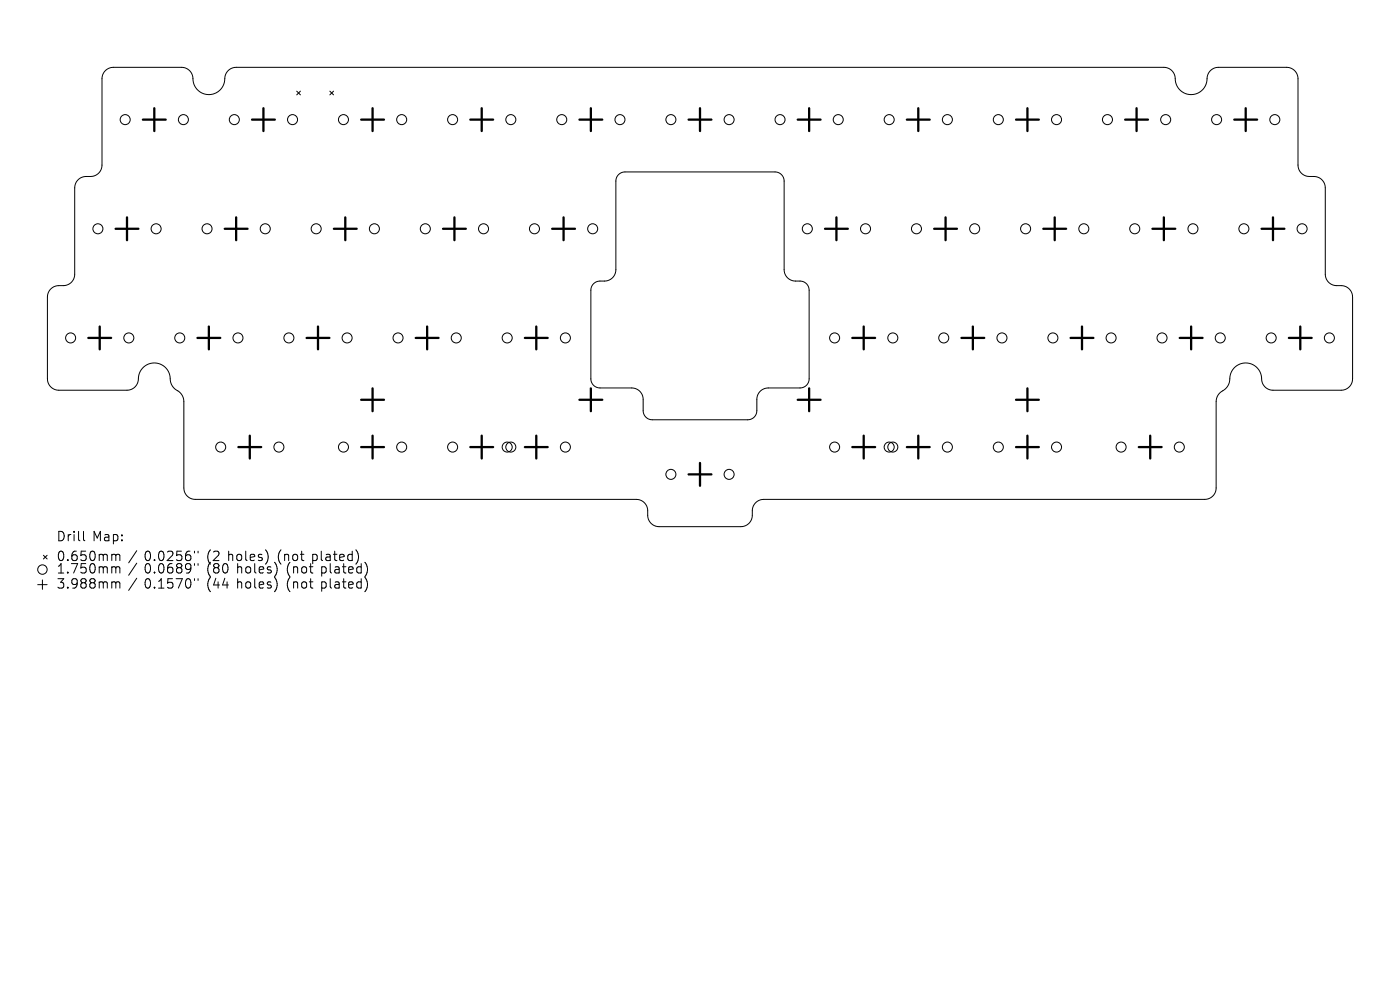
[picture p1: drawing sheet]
<svg xmlns="http://www.w3.org/2000/svg" width="297mm" height="210mm" viewBox="0 0 297 210" stroke-linecap="round" stroke-linejoin="round" font-family="sans-serif">
<defs><g id="words">
<g font-size="2.8">
<text x="12" y="115.2">Drill</text>
<text x="12" y="119.4">0.650mm</text>
<text x="19.6" y="115.2">Map:</text>
<text x="30.6" y="119.4">0.0256&quot;</text>
<text x="43.9" y="119.4">(2</text>
<text x="48.4" y="119.4">holes)</text>
<text x="59.1" y="119.4">(not</text>
<text x="66.5" y="119.4">plated)</text>
<text x="12" y="122.1">1.750mm</text>
<text x="12" y="125.3">3.988mm</text>
<text x="30.6" y="122.1">0.0689&quot;</text>
<text x="30.6" y="125.3">0.1570&quot;</text>
<text x="43.9" y="122.1">(80</text>
<text x="43.9" y="125.3">(44</text>
<text x="50.3" y="122.1">holes)</text>
<text x="50.3" y="125.3">holes)</text>
<text x="61" y="122.1">(not</text>
<text x="61" y="125.3">(not</text>
<text x="68.4" y="122.1">plated)</text>
<text x="68.4" y="125.3">plated)</text>
</g>
</g></defs>
<g fill="none" stroke="#000" stroke-width=".21">
<path d="M22.2 15.1l.8-.6 1-.2h14.9a2.5 2.5 0 0 1 2.1 2.8 3.4 3.4 0 0 0 3.7 2.9 3.4 3.4 0 0 0 3-3.6 2.41 2.41 0 0 1 2.4-2.1h197.1a2.5 2.5 0 0 1 2.1 2.8 3.4 3.4 0 0 0 3.8 2.9 3.4 3.4 0 0 0 3-3.6 2.41 2.41 0 0 1 2.4-2.1h14.8a2.41 2.41 0 0 1 2.1 2.4v18.7a2.64 2.64 0 0 0 3.3 2 2.41 2.41 0 0 1 2.5 2.4v18.7a2.64 2.64 0 0 0 3.3 2.1 2.41 2.41 0 0 1 2.4 2.4v17.7a2.41 2.41 0 0 1-2.4 2.1h-14.8a2.51 2.51 0 0 1-2.1-2.8 3.4 3.4 0 0 0-3.7-3 3.4 3.4 0 0 0-3 3.7 3.5 3.5 0 0 1-2 2.6l-.7 .8-.2 1.1v18.7a2.41 2.41 0 0 1-2.4 2l-93.9 .1a2.64 2.64 0 0 0-2.1 3.3 2.41 2.41 0 0 1-2.4 2.4h-17.7a2.64 2.64 0 0 1-2.1-3.4 2.41 2.41 0 0 0-2.4-2.4h-93.9a2.41 2.41 0 0 1-2.1-2.4v-18.5a3 3 0 0 0-1.9-2.5 3.6 3.6 0 0 1-1.1-2.9 3.4 3.4 0 0 0-3.9-2.6 3.4 3.4 0 0 0-2.8 3.7 2.41 2.41 0 0 1-2.4 2.1h-14.8a2.41 2.41 0 0 1-2-2.4v-17.7a2.64 2.64 0 0 1 3.3-2.1 2.41 2.41 0 0 0 2.4-2.4l.1-18.7a2.64 2.64 0 0 1 3.3-2.1 2.41 2.41 0 0 0 2.4-2.4v-18.3l.3-1zM62.9 19.3l.8 .8M63.7 19.3l-.8 .8M70 19.3l.8 .8M70.8 19.3l-.8 .8M131.2 37l.6-.3 .8-.2h31.8a1.93 1.93 0 0 1 1.9 1.9v18.8a2.62 2.62 0 0 0 3.4 2.4 1.93 1.93 0 0 1 2 2v18.8a1.93 1.93 0 0 1-2 1.9h-6.7a2.41 2.41 0 0 0-2.4 2.4v2.4a1.93 1.93 0 0 1-2 2h-20.2a1.93 1.93 0 0 1-2-2v-2.4a2.41 2.41 0 0 0-2.4-2.4h-6.7a1.93 1.93 0 0 1-2-1.9v-18.8a1.93 1.93 0 0 1 2-2 2.62 2.62 0 0 0 3.4-2.4v-18.8l.1-.6zM9.2 117.8l.8 .8M10 117.8l-.8 .8M17.7 112.7v1.7l.3 .3M24.3 117.6l.3 .3M24.6 117.9v1M24.6 117.9l.3-.3 .4 .1 .1 1.2"/>
<path d="M29 116.8l-1.7 2.6M29 119.5l-1.7 2.5M41.3 116.9v.4M41.3 119.6v.3M42 116.9v.4M42 119.6v.3M56.8 117.5v1.3M75.6 116.7l.5 1.3-.2 1.1M77.5 119.4a2.35 2.35 0 0 1 0 2.8M8 124h2M9 123v2M24.3 120.2l.3 .3"/>
<path d="M24.3 123.4l.3 .3M24.6 120.5v1.1M24.6 123.7v1.1M24.6 120.5l.3-.3 .4 .1 .1 1.3M24.6 123.7l.3-.3 .4 .1 .1 1.3M29 122.7l-1.7 2.5M41.3 122.8v.3M42 122.8v.3M58.7 123.3v1.4M58.8 120.6l-.1 .9M77.5 122.6a2.35 2.35 0 0 1 0 2.8"/>
<circle cx="26.6" cy="25.4" r="1.06"/>
<circle cx="38.9" cy="25.4" r="1.06"/>
<circle cx="49.7" cy="25.4" r="1.06"/>
<circle cx="62.1" cy="25.4" r="1.06"/>
<circle cx="72.9" cy="25.4" r="1.06"/>
<circle cx="85.2" cy="25.4" r="1.06"/>
<circle cx="96" cy="25.4" r="1.06"/>
<circle cx="108.4" cy="25.4" r="1.06"/>
<circle cx="119.2" cy="25.4" r="1.06"/>
<circle cx="131.5" cy="25.4" r="1.06"/>
<circle cx="142.3" cy="25.4" r="1.06"/>
<circle cx="154.7" cy="25.4" r="1.06"/>
<circle cx="165.5" cy="25.4" r="1.06"/>
<circle cx="177.8" cy="25.4" r="1.06"/>
<circle cx="188.6" cy="25.4" r="1.06"/>
<circle cx="201" cy="25.4" r="1.06"/>
<circle cx="211.8" cy="25.4" r="1.06"/>
<circle cx="224.1" cy="25.4" r="1.06"/>
<circle cx="234.9" cy="25.4" r="1.06"/>
<circle cx="247.3" cy="25.4" r="1.06"/>
<circle cx="258.1" cy="25.4" r="1.06"/>
<circle cx="270.4" cy="25.4" r="1.06"/>
<circle cx="20.8" cy="48.5" r="1.06"/>
<circle cx="33.1" cy="48.5" r="1.06"/>
<circle cx="43.9" cy="48.5" r="1.06"/>
<circle cx="56.3" cy="48.5" r="1.06"/>
<circle cx="67.1" cy="48.5" r="1.06"/>
<circle cx="79.4" cy="48.5" r="1.06"/>
<circle cx="90.2" cy="48.5" r="1.06"/>
<circle cx="102.6" cy="48.5" r="1.06"/>
<circle cx="113.4" cy="48.5" r="1.06"/>
<circle cx="125.7" cy="48.5" r="1.06"/>
<circle cx="171.3" cy="48.5" r="1.06"/>
<circle cx="183.6" cy="48.5" r="1.06"/>
<circle cx="194.4" cy="48.5" r="1.06"/>
<circle cx="206.8" cy="48.5" r="1.06"/>
<circle cx="217.6" cy="48.5" r="1.06"/>
<circle cx="229.9" cy="48.5" r="1.06"/>
<circle cx="240.7" cy="48.5" r="1.06"/>
<circle cx="253.1" cy="48.5" r="1.06"/>
<circle cx="263.9" cy="48.5" r="1.06"/>
<circle cx="276.2" cy="48.5" r="1.06"/>
<circle cx="15" cy="71.7" r="1.06"/>
<circle cx="27.3" cy="71.7" r="1.06"/>
<circle cx="38.1" cy="71.7" r="1.06"/>
<circle cx="50.5" cy="71.7" r="1.06"/>
<circle cx="61.3" cy="71.7" r="1.06"/>
<circle cx="73.6" cy="71.7" r="1.06"/>
<circle cx="84.4" cy="71.7" r="1.06"/>
<circle cx="96.8" cy="71.7" r="1.06"/>
<circle cx="107.6" cy="71.7" r="1.06"/>
<circle cx="119.9" cy="71.7" r="1.06"/>
<circle cx="177.1" cy="71.7" r="1.06"/>
<circle cx="189.4" cy="71.7" r="1.06"/>
<circle cx="200.2" cy="71.7" r="1.06"/>
<circle cx="212.6" cy="71.7" r="1.06"/>
<circle cx="223.4" cy="71.7" r="1.06"/>
<circle cx="235.7" cy="71.7" r="1.06"/>
<circle cx="246.5" cy="71.7" r="1.06"/>
<circle cx="258.9" cy="71.7" r="1.06"/>
<circle cx="269.7" cy="71.7" r="1.06"/>
<circle cx="282" cy="71.7" r="1.06"/>
<circle cx="46.8" cy="94.8" r="1.06"/>
<circle cx="59.2" cy="94.8" r="1.06"/>
<circle cx="72.9" cy="94.8" r="1.06"/>
<circle cx="85.2" cy="94.8" r="1.06"/>
<circle cx="96" cy="94.8" r="1.06"/>
<circle cx="107.6" cy="94.8" r="1.06"/>
<circle cx="108.4" cy="94.8" r="1.06"/>
<circle cx="119.9" cy="94.8" r="1.06"/>
<circle cx="177.1" cy="94.8" r="1.06"/>
<circle cx="188.6" cy="94.8" r="1.06"/>
<circle cx="189.4" cy="94.8" r="1.06"/>
<circle cx="201" cy="94.8" r="1.06"/>
<circle cx="211.8" cy="94.8" r="1.06"/>
<circle cx="224.1" cy="94.8" r="1.06"/>
<circle cx="237.8" cy="94.8" r="1.06"/>
<circle cx="250.2" cy="94.8" r="1.06"/>
<circle cx="142.3" cy="100.6" r="1.06"/>
<circle cx="154.7" cy="100.6" r="1.06"/>
<circle cx="9" cy="120.8" r="1"/>
</g>
<g fill="none" stroke="#000" stroke-width=".48">
<path d="M30.3 25.4h4.9M32.7 23v4.8M53.5 25.4h4.8M55.9 23v4.8M76.6 25.4h4.9M79 23v4.8M99.8 25.4h4.8M102.2 23v4.8M122.9 25.4h4.9M125.3 23v4.8M146.1 25.4h4.8M148.5 23v4.8"/>
<path d="M169.2 25.4h4.9M171.7 23v4.8M192.4 25.4h4.8M194.8 23v4.8M215.5 25.4h4.9M218 23v4.8M238.7 25.4h4.8M241.1 23v4.8M261.8 25.4h4.9M264.3 23v4.8M24.5 48.5h4.9M26.9 46.1v4.9"/>
<path d="M47.7 48.5h4.8M50.1 46.1v4.9M70.8 48.5h4.9M73.3 46.1v4.9M94 48.5h4.8M96.4 46.1v4.9M117.1 48.5h4.9M119.6 46.1v4.9M175 48.5h4.9M177.4 46.1v4.9M198.2 48.5h4.8M200.6 46.1v4.9"/>
<path d="M221.3 48.5h4.9M223.8 46.1v4.9M244.5 48.5h4.8M246.9 46.1v4.9M267.6 48.5h4.9M270.1 46.1v4.9M18.7 71.7h4.9M21.2 69.3v4.8M41.9 71.7h4.8M44.3 69.3v4.8M65 71.7h4.9M67.5 69.3v4.8"/>
<path d="M88.2 71.7h4.8M90.6 69.3v4.8M111.3 71.7h4.9M113.8 69.3v4.8M180.8 71.7h4.9M183.2 69.3v4.8M204 71.7h4.8M206.4 69.3v4.8M227.1 71.7h4.9M229.5 69.3v4.8M250.3 71.7h4.8M252.7 69.3v4.8"/>
<path d="M273.4 71.7h4.9M275.8 69.3v4.8M50.6 94.8h4.8M53 92.4v4.9M76.6 94.8h4.9M76.6 84.8h4.9M79 82.4v4.8M79 92.4v4.9M99.8 94.8h4.8M102.2 92.4v4.9M111.3 94.8h4.9M113.8 92.4v4.9"/>
<path d="M122.9 84.8h4.9M125.3 82.4v4.8M148.5 98.2v4.9M169.2 84.8h4.9M171.7 82.4v4.8M180.8 94.8h4.9M183.2 92.4v4.9M192.4 94.8h4.8M194.8 92.4v4.9M215.5 94.8h4.9M215.5 84.8h4.9M218 82.4v4.8"/>
<path d="M218 92.4v4.9M241.6 94.8h4.8M244 92.4v4.9M146.1 100.6h4.8"/>
</g>
<use href="#words"/>
</svg>
